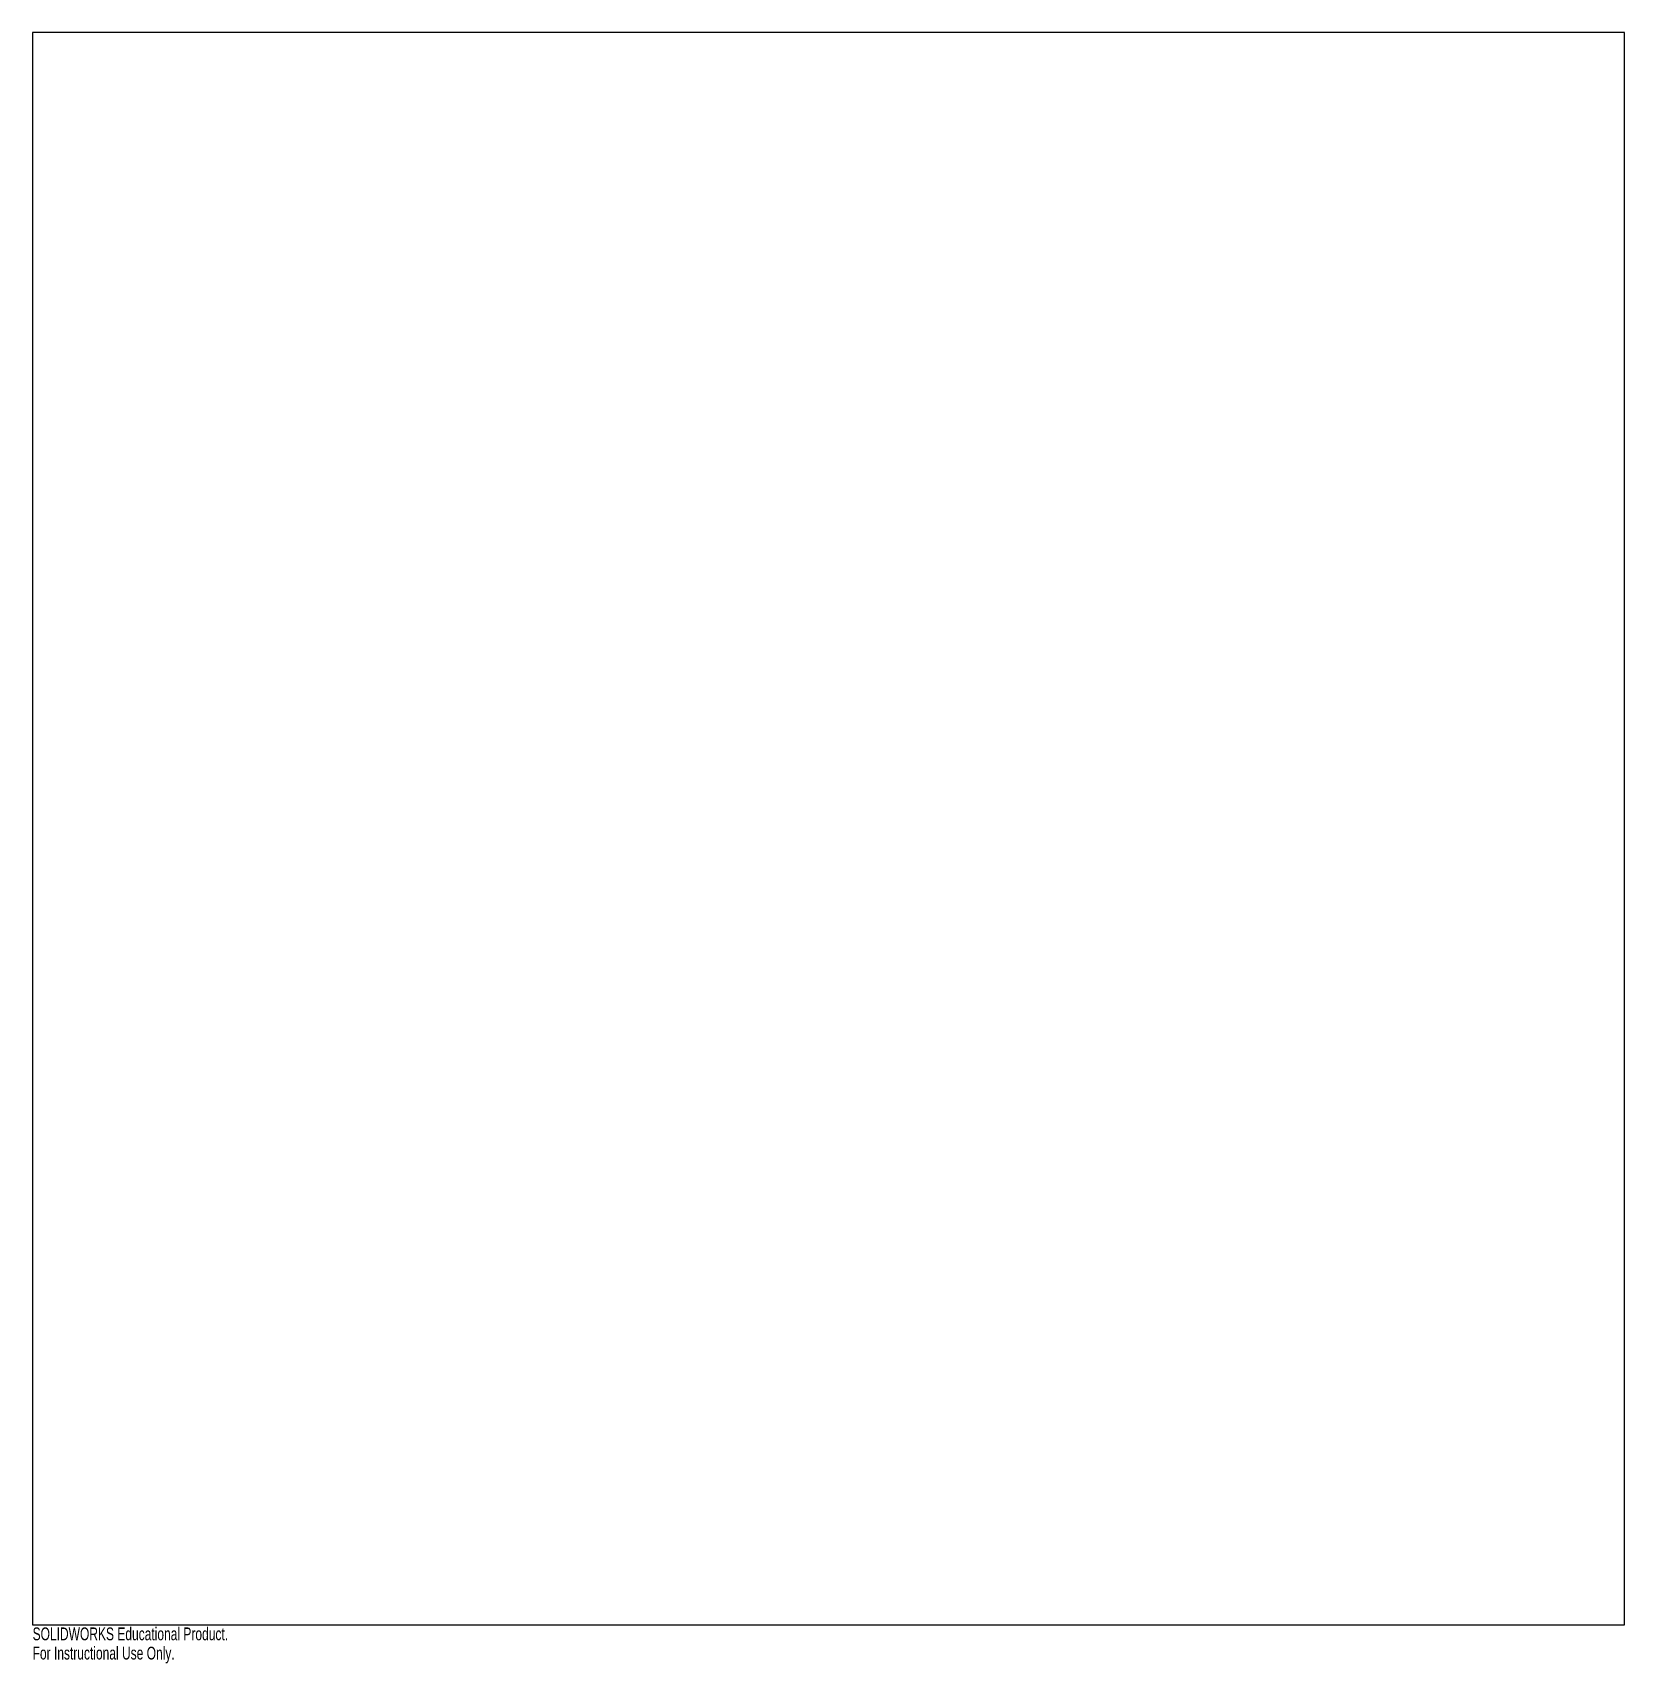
# Model space of a CAD drawing. Header units: millimetres. Extents: x 0 to 600, y -15 to 600.
import ezdxf

# ---------------------------------------------------------------- set-up
doc = ezdxf.new("R2010")
doc.units = ezdxf.units.MM
doc.layers.add('CORTE', color=7, linetype='Continuous')
doc.layers.add('INFORMACION_NO_CORTE', color=8, linetype='Continuous')
doc.styles.add('SLDTEXTSTYLE0', font='TXT', dxfattribs={"width": 0.7})

msp = doc.modelspace()

# ---------------------------------------------------------------- linework, layer by layer
at = {"layer": 'CORTE', "color": 7, "linetype": 'Continuous', "lineweight": 25}
for p, q in [((600, 600), (0, 600)), ((0, 600), (0, 0)), ((600, 0), (600, 600)), ((0, 0), (600, 0))]:
    msp.add_line(p, q, dxfattribs=at)

# ---------------------------------------------------------------- texts
at = {"layer": 'INFORMACION_NO_CORTE', "color": 7, "linetype": 'Continuous', "char_height": 4.8336, "attachment_point": 1, "style": 'SLDTEXTSTYLE0'}
for s, insert in [('SOLIDWORKS Educational Product.', (0, -1.02)), ('For Instructional Use Only.', (0, -8.27))]:
    msp.add_mtext(s, dxfattribs=dict(at, insert=insert))

doc.saveas('drawing.dxf')
